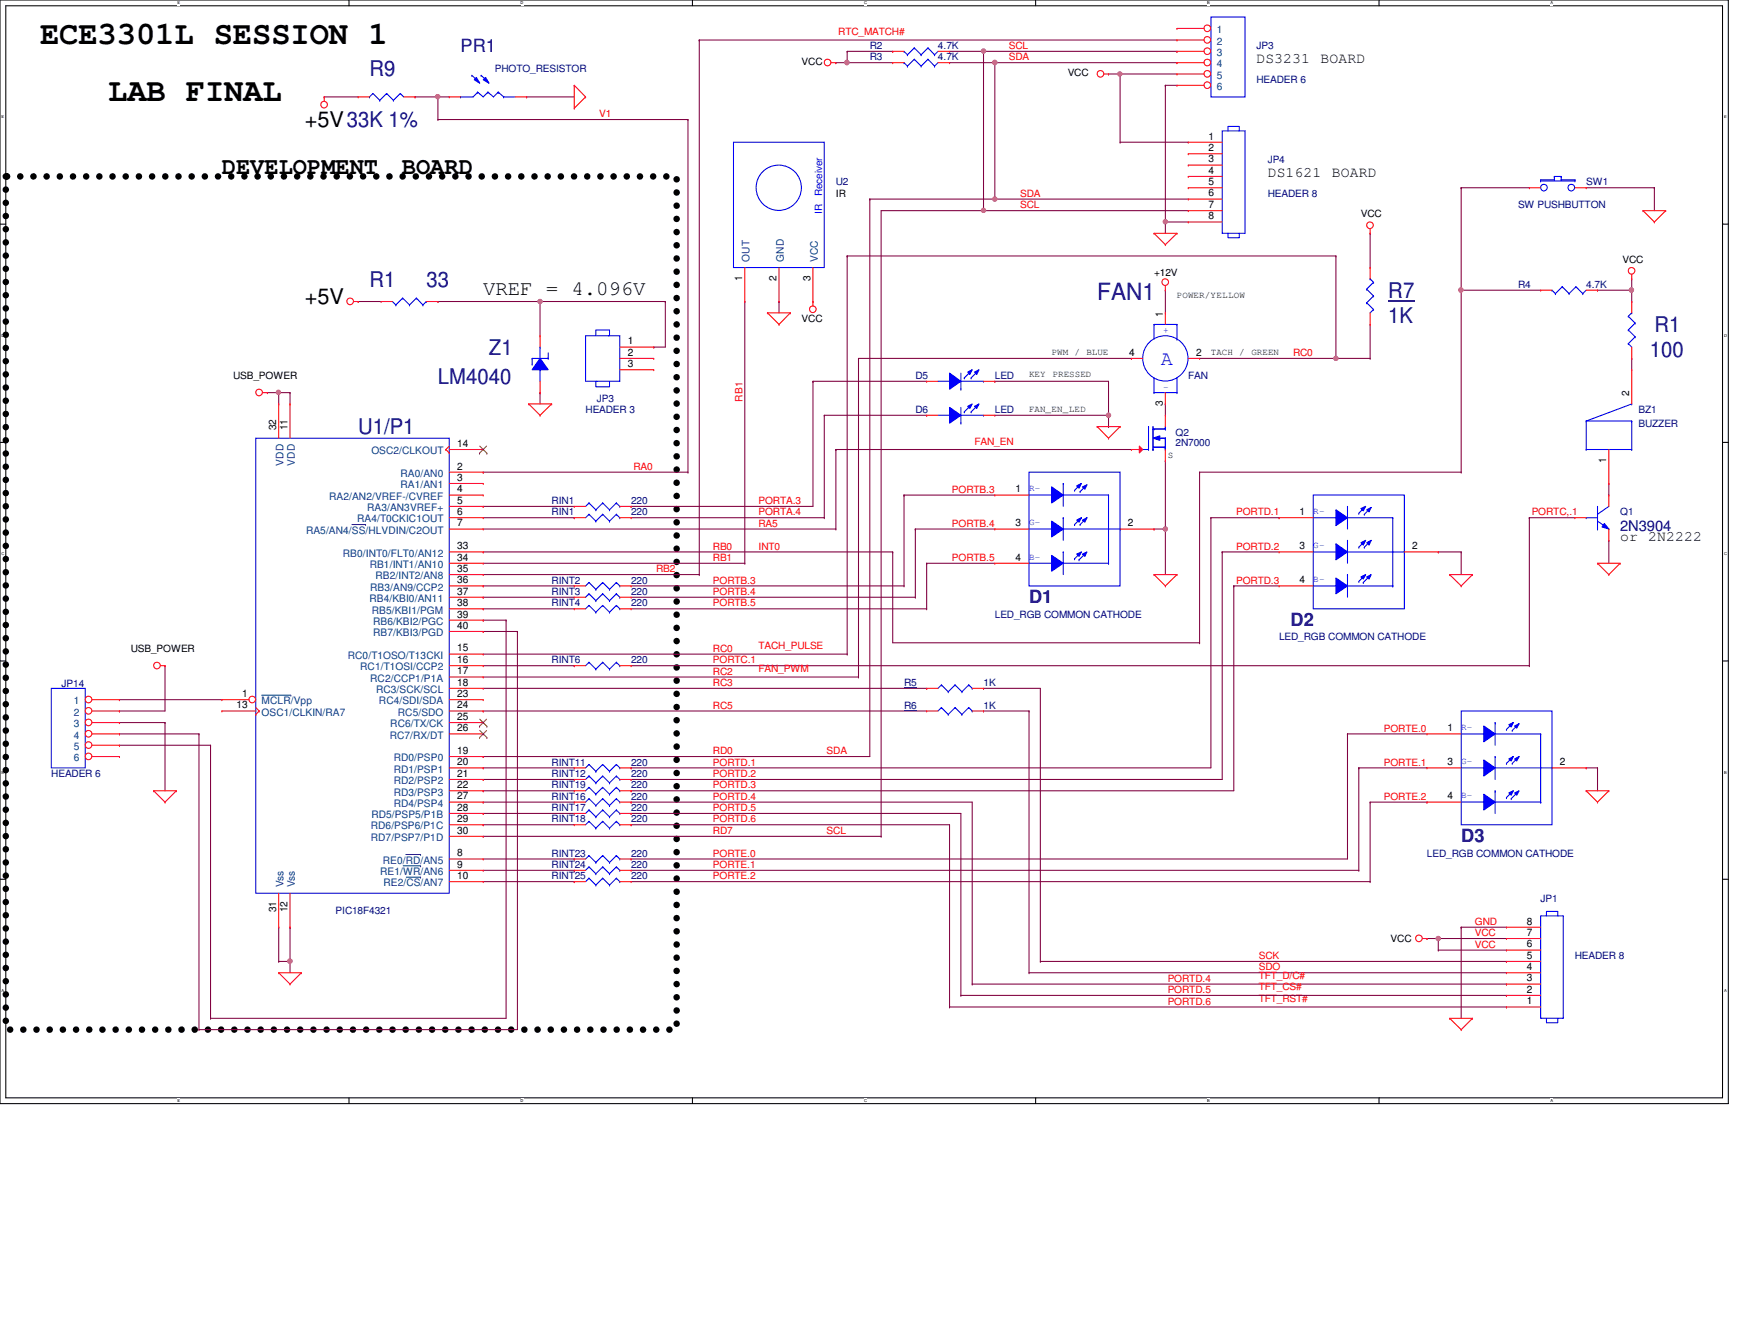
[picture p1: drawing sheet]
<svg xmlns="http://www.w3.org/2000/svg" width="279mm" height="216mm" viewBox="0 0 279 216" stroke-linecap="round" stroke-linejoin="round" font-family="sans-serif">
<defs><g id="words">
<g font-size="5.2">
<text x="6.4" y="7.1">ECE3301L SESSION 1</text>
<text x="17.4" y="16.2">LAB FINAL</text>
</g>
<g font-size="3.8">
<text x="35.7" y="27.9">DEVELOPMENT</text>
<text x="64.6" y="27.9">BOARD</text>
</g>
<text font-size="3.8" fill="#000080" x="176.5" y="48.2">FAN1</text>
<g font-size="3.5" fill="#000080">
<text x="59.4" y="12.2">R9</text>
<text x="59.4" y="46.1">R1</text>
<text x="68.6" y="46.1">33</text>
<text x="223.3" y="47.9">R7</text>
<text x="223.3" y="51.9">1K</text>
<text x="266.1" y="53.4">R1</text>
<text x="78.7" y="57.1">Z1</text>
<text x="265.4" y="57.4">100</text>
<text x="70.4" y="61.8">LM4040</text>
<text x="57.6" y="69.8">U1/P1</text>
</g>
<g font-size="3.5">
<text x="49" y="20.5">+5V33K 1%</text>
<text x="49" y="48.8">+5V</text>
</g>
<text font-size="3.3" x="77.7" y="47.5">VREF = 4.096V</text>
<text font-size="3.3" fill="#00f" x="186.7" y="58.7">A</text>
<g font-size="2.9" fill="#000080">
<text x="74.1" y="8.3">PR1</text>
<text x="165.5" y="96.9">D1</text>
<text x="207.6" y="100.6">D2</text>
<text x="235" y="135.3">D3</text>
</g>
<g font-size="2.4">
<text x="202.1" y="10.2">DS3231</text>
<text x="212.4" y="10.2">BOARD</text>
<text x="203.9" y="28.4">DS1621</text>
<text x="214.2" y="28.4">BOARD</text>
<text x="260.6" y="87">or</text>
<text x="265.1" y="87">2N2222</text>
</g>
<text font-size="2.4" fill="#000080" x="260.6" y="85.4">2N3904</text>
<g font-size="1.7" fill="#004080">
<text x="195.7" y="5.3">1</text>
<text x="195.7" y="7.2">2</text>
<text x="195.7" y="9">3</text>
<text x="195.7" y="10.8">4</text>
<text x="195.7" y="12.7">5</text>
<text x="195.7" y="14.5">6</text>
<text x="120.6" y="42.1" transform="rotate(-90 120.6 42.1)">OUT</text>
<text x="126.1" y="42.1" transform="rotate(-90 126.1 42.1)">GND</text>
<text x="131.5" y="42.1" transform="rotate(-90 131.5 42.1)">VCC</text>
<text x="45.6" y="74.8" transform="rotate(-90 45.6 74.8)">VDD</text>
<text x="47.4" y="74.8" transform="rotate(-90 47.4 74.8)">VDD</text>
<text x="59.7" y="73">OSC2/CLKOUT</text>
<text x="64.4" y="76.7">RA0/AN0</text>
<text x="53" y="80.3">RA2/AN2/VREF-/CVREF</text>
<text x="57.4" y="84">RA4/T0CKIC1OUT</text>
<text x="59.1" y="82.2">RA3/AN3VREF+</text>
<text x="64.4" y="78.5">RA1/AN1</text>
<text x="49.2" y="85.8">RA5/AN4/SS/HLVDIN/C2OUT</text>
<text x="55.2" y="89.5">RB0/INT0/FLT0/AN12</text>
<text x="59.5" y="91.3">RB1/INT1/AN10</text>
<text x="59.6" y="95">RB3/AN9/CCP2</text>
<text x="60.4" y="93.1">RB2/INT2/AN8</text>
<text x="59.4" y="96.8">RB4/KBI0/AN11</text>
<text x="59.8" y="98.6">RB5/KBI1/PGM</text>
<text x="60" y="100.5">RB6/KBI2/PGC</text>
<text x="56" y="105.9">RC0/T1OSO/T13CKI</text>
<text x="58" y="107.8">RC1/T1OSI/CCP2</text>
<text x="60" y="102.3">RB7/KBI3/PGD</text>
<text x="11.9" y="113.2">1</text>
<text x="42.1" y="113.2">MCLR/Vpp</text>
<text x="59.6" y="109.6">RC2/CCP1/P1A</text>
<text x="60.5" y="111.4">RC3/SCK/SCL</text>
<text x="61" y="113.2">RC4/SDI/SDA</text>
<text x="11.9" y="115.1">2</text>
<text x="11.9" y="116.9">3</text>
<text x="11.9" y="118.7">4</text>
<text x="42.1" y="115.1">OSC1/CLKIN/RA7</text>
<text x="62.7" y="118.7">RC7/RX/DT</text>
<text x="62.8" y="116.9">RC6/TX/CK</text>
<text x="64" y="115.1">RC5/SDO</text>
<text x="11.9" y="120.6">5</text>
<text x="11.9" y="122.4">6</text>
<text x="63.3" y="122.4">RD0/PSP0</text>
<text x="63.3" y="124.2">RD1/PSP1</text>
<text x="59.7" y="131.5">RD5/PSP5/P1B</text>
<text x="63.3" y="126.1">RD2/PSP2</text>
<text x="63.3" y="127.9">RD3/PSP3</text>
<text x="63.3" y="129.7">RD4/PSP4</text>
<text x="59.6" y="133.3">RD6/PSP6/P1C</text>
<text x="59.6" y="135.2">RD7/PSP7/P1D</text>
<text x="45.6" y="142.7" transform="rotate(-90 45.6 142.7)">Vss</text>
<text x="47.4" y="142.7" transform="rotate(-90 47.4 142.7)">Vss</text>
<text x="61.2" y="140.7">RE1/WR/AN6</text>
<text x="61.6" y="138.9">RE0/RD/AN5</text>
<text x="61.7" y="142.5">RE2/CS/AN7</text>
</g>
<g font-size="1.7">
<text x="194.4" y="22.4">1</text>
<text x="194.4" y="24.3">2</text>
<text x="194.4" y="26.1">3</text>
<text x="194.4" y="27.9">4</text>
<text x="194.4" y="29.8">5</text>
<text x="194.4" y="31.6">6</text>
<text x="194.4" y="33.4">7</text>
<text x="194.4" y="35.3">8</text>
<text x="119.4" y="45.2" transform="rotate(-90 119.4 45.2)">1</text>
<text x="124.9" y="45.2" transform="rotate(-90 124.9 45.2)">2</text>
<text x="130.3" y="45.2" transform="rotate(-90 130.3 45.2)">3</text>
<text x="187" y="50.9" transform="rotate(-90 187 50.9)">1</text>
<text x="101" y="55.4">1</text>
<text x="101" y="57.2">2</text>
<text x="101" y="59">3</text>
<text x="181.6" y="57.2">4</text>
<text x="192.4" y="57.2">2</text>
<text x="187" y="65.3" transform="rotate(-90 187 65.3)">3</text>
<text x="262" y="63.7" transform="rotate(-90 262 63.7)">2</text>
<text x="44.4" y="69.2" transform="rotate(-90 44.4 69.2)">32</text>
<text x="46.2" y="69.2" transform="rotate(-90 46.2 69.2)">11</text>
<text x="73.5" y="71.8">14</text>
<text x="73.5" y="75.5">2</text>
<text x="73.5" y="77.3">3</text>
<text x="258.4" y="74.4" transform="rotate(-90 258.4 74.4)">1</text>
<text x="73.5" y="79.2">4</text>
<text x="73.5" y="81">5</text>
<text x="73.5" y="82.8">6</text>
<text x="163.3" y="79.2">1</text>
<text x="209" y="82.8">1</text>
<text x="73.5" y="84.6">7</text>
<text x="73.5" y="88.3">33</text>
<text x="163.3" y="84.6">3</text>
<text x="181.4" y="84.6">2</text>
<text x="209" y="88.3">3</text>
<text x="227.2" y="88.3">2</text>
<text x="73.5" y="90.1">34</text>
<text x="73.5" y="91.9">35</text>
<text x="73.5" y="93.8">36</text>
<text x="73.5" y="95.6">37</text>
<text x="163.3" y="90.1">4</text>
<text x="209" y="93.8">4</text>
<text x="73.5" y="97.5">38</text>
<text x="73.5" y="99.3">39</text>
<text x="73.5" y="101.1">40</text>
<text x="73.5" y="106.6">16</text>
<text x="73.5" y="104.7">15</text>
<text x="38" y="113.9">13</text>
<text x="38.9" y="112.1">1</text>
<text x="73.5" y="113.9">24</text>
<text x="73.5" y="112.1">23</text>
<text x="73.5" y="110.2">18</text>
<text x="73.5" y="108.4">17</text>
<text x="73.5" y="117.6">26</text>
<text x="73.5" y="115.7">25</text>
<text x="232.8" y="117.6">1</text>
<text x="73.5" y="121.2">19</text>
<text x="73.5" y="123">20</text>
<text x="73.5" y="124.9">21</text>
<text x="232.8" y="123">3</text>
<text x="250.9" y="123">2</text>
<text x="73.5" y="126.7">22</text>
<text x="73.5" y="128.5">27</text>
<text x="73.5" y="130.3">28</text>
<text x="232.8" y="128.5">4</text>
<text x="73.5" y="137.7">8</text>
<text x="73.5" y="132.2">29</text>
<text x="73.5" y="134">30</text>
<text x="73.5" y="139.5">9</text>
<text x="73.5" y="141.3">10</text>
<text x="44.4" y="146.6" transform="rotate(-90 44.4 146.6)">31</text>
<text x="46.2" y="146.6" transform="rotate(-90 46.2 146.6)">12</text>
<text x="245.6" y="148.6">8</text>
<text x="245.6" y="156">4</text>
<text x="245.6" y="154.1">5</text>
<text x="245.6" y="152.3">6</text>
<text x="245.6" y="150.5">7</text>
<text x="245.6" y="161.5">1</text>
<text x="245.6" y="159.6">2</text>
<text x="245.6" y="157.8">3</text>
</g>
<g font-size="1.6" fill="#f00">
<text x="134.8" y="5.6">RTC_MATCH#</text>
<text x="162.3" y="7.9">SCL</text>
<text x="162.3" y="9.7">SDA</text>
<text x="96.4" y="18.8">V1</text>
<text x="164.1" y="33.5">SCL</text>
<text x="164.1" y="31.6">SDA</text>
<text x="208" y="57.2">RC0</text>
<text x="119.4" y="64.6" transform="rotate(-90 119.4 64.6)">RB1</text>
<text x="156.8" y="71.5">FAN_EN</text>
<text x="101.9" y="75.5">RA0</text>
<text x="122" y="81">PORTA.3</text>
<text x="122" y="82.8">PORTA.4</text>
<text x="153.1" y="79.2">PORTB.3</text>
<text x="198.8" y="82.8">PORTD.1</text>
<text x="246.4" y="82.8">PORTC,.1</text>
<text x="114.7" y="88.3">RB0</text>
<text x="122" y="88.3">INT0</text>
<text x="122" y="84.7">RA5</text>
<text x="153.1" y="84.7">PORTB.4</text>
<text x="198.8" y="88.3">PORTD.2</text>
<text x="105.5" y="92">RB2</text>
<text x="114.7" y="90.2">RB1</text>
<text x="114.7" y="93.8">PORTB.3</text>
<text x="114.7" y="95.6">PORTB.4</text>
<text x="153.1" y="90.2">PORTB.5</text>
<text x="198.8" y="93.8">PORTD.3</text>
<text x="114.7" y="97.5">PORTB.5</text>
<text x="114.7" y="106.6">PORTC.1</text>
<text x="114.7" y="104.8">RC0</text>
<text x="122" y="104.4">TACH_PULSE</text>
<text x="114.7" y="110.3">RC3</text>
<text x="114.7" y="113.9">RC5</text>
<text x="114.7" y="108.5">RC2</text>
<text x="122" y="108">FAN_PWM</text>
<text x="222.6" y="117.6">PORTE.0</text>
<text x="114.7" y="123.1">PORTD.1</text>
<text x="114.7" y="124.9">PORTD.2</text>
<text x="114.7" y="121.2">RD0</text>
<text x="133" y="121.2">SDA</text>
<text x="222.6" y="123.1">PORTE.1</text>
<text x="114.7" y="128.6">PORTD.4</text>
<text x="114.7" y="130.4">PORTD.5</text>
<text x="114.7" y="126.7">PORTD.3</text>
<text x="222.6" y="128.6">PORTE.2</text>
<text x="114.7" y="132.2">PORTD.6</text>
<text x="114.7" y="137.7">PORTE.0</text>
<text x="114.7" y="134.1">RD7</text>
<text x="133" y="134.1">SCL</text>
<text x="114.7" y="141.4">PORTE.2</text>
<text x="114.7" y="139.5">PORTE.1</text>
<text x="237.2" y="148.7">GND</text>
<text x="202.5" y="156">SDO</text>
<text x="202.5" y="154.2">SCK</text>
<text x="237.2" y="152.4">VCC</text>
<text x="237.2" y="150.5">VCC</text>
<text x="187.8" y="157.8">PORTD.4</text>
<text x="187.8" y="161.5">PORTD.6</text>
<text x="187.8" y="159.6">PORTD.5</text>
<text x="202.5" y="157.4">TFT_D/C#</text>
<text x="202.5" y="161.1">TFT_RST#</text>
<text x="202.5" y="159.2">TFT_CS#</text>
</g>
<g font-size="1.6" fill="#000080">
<text x="79.6" y="11.5">PHOTO_RESISTOR</text>
<text x="139.9" y="9.7">R3</text>
<text x="139.9" y="7.9">R2</text>
<text x="150.9" y="9.7">4.7K</text>
<text x="150.9" y="7.9">4.7K</text>
<text x="202.1" y="7.9">JP3</text>
<text x="202.1" y="13.3">HEADER 6</text>
<text x="134.5" y="29.8">U2</text>
<text x="203.9" y="26.2">JP4</text>
<text x="255.1" y="29.8">SW1</text>
<text x="203.9" y="31.6">HEADER 8</text>
<text x="244.2" y="33.4">SW PUSHBUTTON</text>
<text x="244.2" y="46.3">R4</text>
<text x="255.1" y="46.3">4.7K</text>
<text x="96" y="64.6">JP3</text>
<text x="147.2" y="60.9">D5</text>
<text x="160" y="60.9">LED</text>
<text x="191.1" y="60.9">FAN</text>
<text x="94.2" y="66.4">HEADER 3</text>
<text x="147.2" y="66.4">D6</text>
<text x="160" y="66.4">LED</text>
<text x="189.1" y="70">Q2</text>
<text x="189.1" y="71.7">2N7000</text>
<text x="263.6" y="66.4">BZ1</text>
<text x="263.6" y="68.6">BUZZER</text>
<text x="88.7" y="82.8">RIN1</text>
<text x="88.7" y="81">RIN1</text>
<text x="101.5" y="82.8">220</text>
<text x="101.5" y="81">220</text>
<text x="260.6" y="82.8">Q1</text>
<text x="88.7" y="93.8">RINT2</text>
<text x="88.7" y="95.6">RINT3</text>
<text x="101.5" y="93.8">220</text>
<text x="101.5" y="95.6">220</text>
<text x="88.7" y="97.5">RINT4</text>
<text x="101.5" y="97.5">220</text>
<text x="160" y="99.3">LED_RGB COMMON CATHODE</text>
<text x="88.7" y="106.6">RINT6</text>
<text x="101.5" y="106.6">220</text>
<text x="205.7" y="103">LED_RGB COMMON CATHODE</text>
<text x="9.9" y="110.4">JP14</text>
<text x="145.4" y="110.3">R5</text>
<text x="145.4" y="113.9">R6</text>
<text x="158.2" y="110.3">1K</text>
<text x="158.2" y="113.9">1K</text>
<text x="8.3" y="124.9">HEADER 6</text>
<text x="88.7" y="124.9">RINT12</text>
<text x="88.7" y="123.1">RINT11</text>
<text x="101.5" y="124.9">220</text>
<text x="101.5" y="123.1">220</text>
<text x="88.7" y="126.7">RINT19</text>
<text x="88.7" y="130.4">RINT17</text>
<text x="88.7" y="128.6">RINT16</text>
<text x="101.5" y="126.7">220</text>
<text x="101.5" y="130.4">220</text>
<text x="101.5" y="128.6">220</text>
<text x="88.7" y="132.2">RINT18</text>
<text x="88.7" y="137.7">RINT23</text>
<text x="101.5" y="132.2">220</text>
<text x="101.5" y="137.7">220</text>
<text x="229.5" y="137.7">LED_RGB COMMON CATHODE</text>
<text x="88.7" y="141.4">RINT25</text>
<text x="88.7" y="139.5">RINT24</text>
<text x="101.5" y="141.4">220</text>
<text x="101.5" y="139.5">220</text>
<text x="54" y="146.9">PIC18F4321</text>
<text x="247.8" y="145">JP1</text>
<text x="253.3" y="154.2">HEADER 8</text>
</g>
<g font-size="1.6">
<text x="128.9" y="10.4">VCC</text>
<text x="171.7" y="12.2">VCC</text>
<text x="134.5" y="31.6">IR</text>
<text x="218.9" y="34.9">VCC</text>
<text x="185.6" y="44.4">+12V</text>
<text x="261" y="42.2">VCC</text>
<text x="128.9" y="51.7">VCC</text>
<text x="37.5" y="60.9">USB_POWER</text>
<text x="21" y="104.8">USB_POWER</text>
<text x="223.7" y="151.4">VCC</text>
</g>
<g font-size="1.6" fill="#00f">
<text x="132.2" y="34.4" transform="rotate(-90 132.2 34.4)">IR</text>
<text x="132.2" y="31.6" transform="rotate(-90 132.2 31.6)">Receiver</text>
</g>
<g font-size="1.5">
<text x="189.3" y="47.9">POWER/YELLOW</text>
<text x="169.2" y="57">PWM / BLUE</text>
<text x="194.8" y="57">TACH /</text>
<text x="201.3" y="57">GREEN</text>
<text x="165.5" y="60.7">KEY</text>
<text x="169.3" y="60.7">PRESSED</text>
<text x="165.5" y="66.2">FAN_EN_LED</text>
<text x="187.8" y="73.7">S</text>
</g>
<g font-size="1.5" fill="#00f">
<text x="187.1" y="53.6">+</text>
<text x="187.1" y="62.7">-</text>
<text x="165.5" y="79">R-</text>
<text x="211.2" y="82.6">R-</text>
<text x="165.5" y="84.5">G-</text>
<text x="165.5" y="90">B-</text>
<text x="211.2" y="88.1">G-</text>
<text x="211.2" y="93.6">B-</text>
<text x="235" y="117.4">R-</text>
<text x="235" y="122.9">G-</text>
<text x="235" y="128.4">B-</text>
</g>
<g font-size=".6">
<text x="28.5" y=".7">E</text>
<text x="83.7" y=".7">D</text>
<text x="139" y=".7">C</text>
<text x="194.2" y=".7">B</text>
<text x="249.4" y=".7">A</text>
<text x=".3" y="19">E</text>
<text x="277.3" y="19">E</text>
<text x=".3" y="54.1">D</text>
<text x="277.3" y="54.1">D</text>
<text x=".3" y="89.2">C</text>
<text x="277.3" y="89.2">C</text>
<text x=".3" y="124.4">B</text>
<text x="277.3" y="124.4">B</text>
<text x=".3" y="159.5">A</text>
<text x="277.3" y="159.5">A</text>
<text x="28.5" y="177.2">E</text>
<text x="83.7" y="177.2">D</text>
<text x="139" y="177.2">C</text>
<text x="194.2" y="177.2">B</text>
<text x="249.4" y="177.2">A</text>
</g>
</g></defs>
<path d="M0 0h278v177.4h-278zM.9 .9h276.2v175.6h-276.2z" fill="none" stroke="#000" stroke-width=".17"/>
<g fill="#fff">
<path d="M28.5 .1h.5v.7h-.5z"/>
<path d="M28.5 176.6h.5v.7h-.5z"/>
</g>
<path d="M56.1 0v.9M56.1 176.5v.9" fill="none" stroke="#000" stroke-width=".17"/>
<g fill="#fff">
<path d="M83.7 .1h.5v.7h-.5z"/>
<path d="M83.7 176.6h.5v.7h-.5z"/>
</g>
<path d="M111.4 0v.9M111.4 176.5v.9" fill="none" stroke="#000" stroke-width=".17"/>
<g fill="#fff">
<path d="M139 .1h.4v.7h-.4z"/>
<path d="M139 176.6h.4v.7h-.4z"/>
</g>
<path d="M166.6 0v.9M166.6 176.5v.9" fill="none" stroke="#000" stroke-width=".17"/>
<g fill="#fff">
<path d="M194.2 .1h.4v.7h-.4z"/>
<path d="M194.2 176.6h.4v.7h-.4z"/>
</g>
<path d="M221.8 0v.9M221.8 176.5v.9" fill="none" stroke="#000" stroke-width=".17"/>
<g fill="#fff">
<path d="M249.4 .1h.4v.7h-.4z"/>
<path d="M249.4 176.6h.4v.7h-.4z"/>
<path d="M.3 18.5h.4v.7h-.4z"/>
<path d="M277.3 18.5h.4v.7h-.4z"/>
<path d="M.3 53.6h.4v.7h-.4z"/>
<path d="M277.3 53.6h.5v.7h-.5z"/>
</g>
<path d="M0 36h.9M277.1 36h.9" fill="none" stroke="#000" stroke-width=".17"/>
<g fill="#fff">
<path d="M.3 88.6h.4v.8h-.4z"/>
<path d="M277.3 88.6h.5v.8h-.5z"/>
</g>
<path d="M0 71.1h.9M277.1 71.1h.9" fill="none" stroke="#000" stroke-width=".17"/>
<g fill="#fff">
<path d="M.3 123.8h.4v.7h-.4z"/>
<path d="M277.3 123.8h.4v.7h-.4z"/>
</g>
<path d="M0 106.3h.9M277.1 106.3h.9" fill="none" stroke="#000" stroke-width=".17"/>
<g fill="#fff">
<path d="M.3 158.9h.3v.7h-.3z"/>
<path d="M277.3 158.9h.4v.7h-.4z"/>
</g>
<path d="M0 141.4h.9M277.1 141.4h.9" fill="none" stroke="#000" stroke-width=".17"/>
<path d="M.9 28.4h107.9v137.1h-107.9z" fill="none" stroke="#000" stroke-width="1.1" stroke-dasharray="0 2.1"/>
<path d="M119.8 48.5h.1M119.8 48.5v42.1M77.7 90.6h42.1M119.8 90.6h.1M46.7 154.6h.1M46.7 154.6v1.8M77.7 141.7h14.7M92.4 141.7h.1M101.5 141.7h118.9M220.4 141.7h.1" fill="none" stroke="#800040" stroke-width=".17"/>
<circle cx="46.6" cy="154.5" r=".36" fill="#f0f"/>
<circle cx="46.6" cy="154.5" r=".36" fill="none" stroke="#f0f" stroke-width=".17"/>
<g fill="none" stroke="#800040" stroke-width=".17">
<path d="M43 63.1h.1M43 63.1h3.7M44.8 63.1h.1M44.8 63.1v1.8M46.7 63.1h.1M46.7 63.1v1.8M19.2 114.3h.1M19.2 119.8h.1M19.2 118h.1M19.2 112.5h.1M19.2 116.2h.1M19.2 119.8h14.7"/>
<path d="M19.2 118h12.8M19.2 112.5h16.5M19.2 116.2h7.3M26.5 107h.1M26.5 116.2h.1M26.5 107v7.3h-7.3M26.5 116.2v10.9M32 118h.1M32 118v47.5M33.9 119.8h.1M33.9 119.8v43.9M77.7 101.5h.1"/>
<path d="M77.7 101.5h5.5M83.2 101.5h.1M83.2 101.5v64h-51.2M44.8 154.6h.1M46.7 149.1h.1M46.7 149.1v5.5h-1.9M32 165.5h.1"/>
</g>
<circle cx="44.8" cy="63.1" r=".34" fill="#f0f"/>
<circle cx="44.8" cy="63.1" r=".34" fill="none" stroke="#f0f" stroke-width=".17"/>
<g fill="none" stroke="#800040" stroke-width=".17">
<path d="M57.6 48.5h.1M57.6 48.5h3.7M70.4 48.5h.1M70.4 48.5h36.6M86.9 48.5h.1M86.9 48.5v5.5M86.9 63.1h.1M86.9 63.1v1.8M77.7 94.2h.1M77.7 94.2h14.7M77.7 114.3h.1M77.7 107h14.7"/>
<path d="M77.7 110.7h71.4M77.7 114.3h71.4M92.4 107h.1M149.1 110.7h.1M77.7 123.4h.1M77.7 125.3h.1M77.7 128.9h.1M77.7 130.8h.1M77.7 132.6h.1M77.7 123.4h14.7M77.7 125.3h14.7M77.7 128.9h14.7"/>
<path d="M77.7 130.8h14.7M77.7 132.6h14.7M44.8 149.1h.1M44.8 149.1v5.5M33.9 163.7h.1M33.9 163.7h47.5"/>
</g>
<circle cx="86.9" cy="48.5" r=".34" fill="#f0f"/>
<circle cx="86.9" cy="48.5" r=".34" fill="none" stroke="#f0f" stroke-width=".17"/>
<path d="M187.5 85h.1M187.5 85v7.4" fill="none" stroke="#800040" stroke-width=".17"/>
<circle cx="187.4" cy="85" r=".34" fill="#f0f"/>
<circle cx="187.4" cy="85" r=".34" fill="none" stroke="#f0f" stroke-width=".17"/>
<g fill="none" stroke="#800040" stroke-width=".17">
<path d="M105.2 55.8h.1M107 48.5h.1M107 48.5v7.3h-1.8M145.4 79.6h.1M145.4 79.6h14.6M77.7 96h.1M77.7 99.7h.1M77.7 97.9h.1M77.7 96h14.7M77.7 99.7h3.7M77.7 97.9h14.7M81.4 99.7h.1"/>
<path d="M81.4 99.7v64M101.5 96h45.7M101.5 94.2h43.9M101.5 97.9h47.6M145.4 94.2h.1M147.2 96h.1M149.1 97.9h.1M101.5 107h144.5M158.2 114.3h.1M158.2 114.3h7.3M216.7 118h.1M216.7 118h12.8"/>
<path d="M216.7 118v20.1h-115.2M246 107h.1M77.7 138.1h14.7M77.7 139.9h14.7M92.4 138.1h.1M92.4 139.9h.1M101.5 123.4h.1M101.5 125.3h.1M101.5 128.9h.1M101.5 130.8h.1M101.5 132.6h.1M101.5 138.1h.1"/>
<path d="M101.5 123.4h93.3M101.5 125.3h95.1M101.5 128.9h54.9M101.5 130.8h53.1M101.5 132.6h51.2M101.5 139.9h117.1M218.6 139.9h.1M218.6 123.4h.1M218.6 123.4h10.9M218.6 123.4v16.5M255.1 123.4h.1M255.1 123.4h1.9"/>
<path d="M257 123.4h.1M257 123.4v3.7M156.4 158.2h85.9M165.5 156.4h.1M165.5 156.4h76.8M167.3 154.6h75M229.5 150.9h.1M229.5 150.9h1.9M242.3 158.2h.1M242.3 154.6h.1M152.7 161.9h89.6M154.6 160h87.7"/>
<path d="M242.3 161.9h.1M242.3 160h.1"/>
</g>
<circle cx="231.3" cy="150.9" r=".34" fill="#f0f"/>
<circle cx="231.3" cy="150.9" r=".34" fill="none" stroke="#f0f" stroke-width=".17"/>
<path d="M262.5 46.7h.1M262.5 44.8v1.9M231.4 152.7h.1M231.4 150.9h.1M231.4 152.7h10.9M231.4 150.9v1.8M231.4 150.9h10.9M235 149.1h.1M235 149.1h7.3M235 149.1v14.6" fill="none" stroke="#800040" stroke-width=".17"/>
<circle cx="262.4" cy="46.6" r=".35" fill="#f0f"/>
<circle cx="262.4" cy="46.6" r=".35" fill="none" stroke="#f0f" stroke-width=".17"/>
<g fill="none" stroke="#800040" stroke-width=".17">
<path d="M158.2 33.9h.1M158.2 33.9h32.9M125.3 48.5h.1M125.3 48.5v1.8M262.5 57.6h.1M262.5 57.6v1.8M145.4 79.6h.1M145.4 79.6v14.6M258.8 77.7h.1M258.8 77.7v1.9M147.2 85h.1M147.2 85v11"/>
<path d="M147.2 85h12.8M149.1 90.6h.1M149.1 90.6h10.9M149.1 90.6v7.3M185.6 85h.1M185.6 85h1.9M194.8 83.2h.1M194.8 83.2h10.9M194.8 83.2v40.2M196.6 88.7h.1M196.6 88.7v36.6M196.6 88.7h9.1"/>
<path d="M198.5 94.2h.1M198.5 94.2v32.9h-97M198.5 94.2h7.2M205.7 83.2h.1M235 88.7h.1M235 88.7v3.7M246 83.2h.1M246 83.2h7.3M246 83.2v23.8M258.8 86.9h.1M258.8 86.9v3.7M77.7 105.2h58.6"/>
<path d="M136.3 105.2h.1M158.2 110.7h.1M158.2 110.7h9.1v43.9M165.5 114.3h.1M165.5 114.3v42.1M77.7 127.1h.1M77.7 127.1h14.7M101.5 127.1h.1M152.7 132.6v29.3M154.6 130.8v29.2M156.4 128.9v29.3M220.4 128.9h.1"/>
<path d="M220.4 128.9v12.8M220.4 128.9h9.1M229.5 128.9h.1M156.4 158.2h.1M167.3 154.6h.1M152.7 161.9h.1M154.6 160h.1"/>
</g>
<circle cx="158.2" cy="33.8" r=".34" fill="#f0f"/>
<circle cx="158.2" cy="33.8" r=".34" fill="none" stroke="#f0f" stroke-width=".17"/>
<path d="M187.5 13.7h.1M187.5 13.7v22" fill="none" stroke="#800040" stroke-width=".17"/>
<circle cx="187.4" cy="35.6" r=".34" fill="#f0f"/>
<circle cx="187.4" cy="35.6" r=".34" fill="none" stroke="#f0f" stroke-width=".17"/>
<path d="M178.3 11.9h.1M178.3 11.9h1.9" fill="none" stroke="#800040" stroke-width=".17"/>
<circle cx="180.1" cy="11.9" r=".34" fill="#f0f"/>
<circle cx="180.1" cy="11.9" r=".34" fill="none" stroke="#f0f" stroke-width=".17"/>
<path d="M180.2 11.9h.1M180.2 11.9v11M187.5 13.7h.1M187.5 13.7h1.8M160 32h.1M160 32h31.1M180.2 22.9h.1M180.2 22.9h10.9" fill="none" stroke="#800040" stroke-width=".17"/>
<circle cx="160" cy="32" r=".34" fill="#f0f"/>
<circle cx="160" cy="32" r=".34" fill="none" stroke="#f0f" stroke-width=".17"/>
<path d="M134.5 10.1h.1M134.5 10.1h9.1M136.3 10.1h.1M152.7 10.1h7.3M152.7 8.3h5.5M158.2 8.3h.1M160 10.1h.1M180.2 11.9h.1M180.2 11.9h9.1" fill="none" stroke="#800040" stroke-width=".17"/>
<circle cx="136.2" cy="10" r=".35" fill="#f0f"/>
<circle cx="136.2" cy="10" r=".35" fill="none" stroke="#f0f" stroke-width=".17"/>
<path d="M136.3 8.3h7.3M143.6 8.3h.1M158.2 8.3v25.6M139.9 32h.1M139.9 32v89.6h-62.2M158.2 33.9h.1M77.7 121.6h.1" fill="none" stroke="#800040" stroke-width=".17"/>
<circle cx="158.2" cy="8.2" r=".34" fill="#f0f"/>
<circle cx="158.2" cy="8.2" r=".34" fill="none" stroke="#f0f" stroke-width=".17"/>
<path d="M158.2 8.3h31.1M189.3 8.3h.1M189.3 10.1h.1M189.3 10.1h-29.3v21.9M158.2 33.9h.1M158.2 33.9h-16.5v100.6M160 32h.1M77.7 134.5h.1M77.7 134.5h64M141.7 134.5h.1" fill="none" stroke="#800040" stroke-width=".17"/>
<circle cx="160" cy="10" r=".35" fill="#f0f"/>
<circle cx="160" cy="10" r=".35" fill="none" stroke="#f0f" stroke-width=".17"/>
<g fill="none" stroke="#800040" stroke-width=".17">
<path d="M139.9 32h.1M139.9 32h20.1M187.5 35.7h.1M187.5 35.7v1.8M187.5 35.7h3.6M138.1 57.6h43.9M182 57.6h.1M187.5 46.7h.1M187.5 46.7v3.6M193 57.6h21.9M214.9 57.6h.1M130.8 61.3h.1"/>
<path d="M130.8 61.3h18.3M160 61.3h.1M160 61.3h18.3v5.5M178.3 66.8h.1M231.4 88.7h.1M231.4 88.7h3.6"/>
</g>
<circle cx="214.9" cy="57.6" r=".34" fill="#f0f"/>
<circle cx="214.9" cy="57.6" r=".34" fill="none" stroke="#f0f" stroke-width=".17"/>
<g fill="none" stroke="#800040" stroke-width=".17">
<path d="M136.3 8.3h.1M136.3 8.3v1.8M220.4 37.5h.1M220.4 37.5v5.5M136.3 41.1h.1M136.3 41.1v64.1M136.3 41.1h78.6M138.1 57.6h.1M138.1 57.6v51.2M214.9 41.1h.1M214.9 41.1v16.5M134.5 72.3h.1"/>
<path d="M134.5 72.3h47.5M134.5 72.3v12.7M160 66.8h18.3M178.3 66.8h.1M187.5 74.1h.1M187.5 64.9h.1M187.5 64.9v1.9M187.5 74.1v10.9M77.7 85h56.8M134.5 85h.1M77.7 108.8h60.4M138.1 108.8h.1"/>
</g>
<circle cx="178.3" cy="66.8" r=".34" fill="#f0f"/>
<circle cx="178.3" cy="66.8" r=".34" fill="none" stroke="#f0f" stroke-width=".17"/>
<g fill="none" stroke="#800040" stroke-width=".17">
<path d="M112.5 6.4h.1M112.5 6.4h76.8M112.5 6.4v86M235 30.2h.1M235 30.2h11M235 30.2v16.5M214.9 57.6h.1M214.9 57.6h5.5M220.4 57.6h.1M220.4 52.2v5.4M235 46.7h.1M235 46.7h12.8"/>
<path d="M257 46.7h.1M257 46.7h5.5M130.8 61.3h.1M130.8 61.3v20.1h-29.3M132.6 66.8h.1M132.6 66.8v16.4M132.6 66.8h16.5M149.1 66.8h.1M178.3 68.6h.1M178.3 66.8v1.8M193 75.9h.1M193 75.9v27.4"/>
<path d="M193 75.9h42M235 75.9h.1M77.7 81.4h.1M77.7 88.7h.1M77.7 81.4h14.7M77.7 83.2h14.7M77.7 88.7h65.9M77.7 92.4h34.8M92.4 83.2h.1M101.5 81.4h.1M101.5 83.2h31.1M112.5 92.4h.1"/>
<path d="M132.6 83.2h.1M143.6 88.7h.1M143.6 88.7v14.6h49.4M193 103.3h.1"/>
</g>
<circle cx="235" cy="46.6" r=".35" fill="#f0f"/>
<circle cx="235" cy="46.6" r=".35" fill="none" stroke="#f0f" stroke-width=".17"/>
<path d="M66.8 15.6h.1M66.8 15.6h3.6M255.1 30.2h11M266.1 30.2h.1M266.1 30.2v3.7M235 46.7h.1M235 46.7v29.2M262.5 48.5h.1M262.5 46.7v1.8" fill="none" stroke="#800040" stroke-width=".17"/>
<circle cx="70.4" cy="15.5" r=".34" fill="#f0f"/>
<circle cx="70.4" cy="15.5" r=".34" fill="none" stroke="#f0f" stroke-width=".17"/>
<g fill="none" stroke="#800040" stroke-width=".17">
<path d="M52.2 15.6h.1M52.2 15.6h5.4M70.4 19.2h.1M70.4 15.6h.1M70.4 15.6h1.9M70.4 15.6v3.6M70.4 19.2h40.3M84.7 15.6h.1M84.7 15.6h7.7M110.7 19.2h.1M110.7 19.2v56.7M77.7 75.9h.1"/>
<path d="M77.7 75.9h33M110.7 75.9h.1"/>
</g>
<g fill="none" stroke="#f00" stroke-width=".17">
<path d="M52.2 15.6h.1M52.2 15.6v.7M92.4 13.7h.1M92.4 17.4h.1M92.4 13.7v3.7M92.4 13.7l1.8 1.9M94.2 15.6h.1M94.2 15.6l-1.8 1.8M133.7 10.1h.8M134.5 10.1h.1M177.6 11.9h.7M178.3 11.9h.1"/>
<path d="M185.6 37.5h.1M185.6 37.5h3.7M185.6 37.5l1.9 1.8M187.5 39.3h.1M189.3 37.5h.1M189.3 37.5l-1.8 1.8M220.4 37.5h.1M220.4 36.8v.7M264.3 33.9h.1M264.3 33.9h3.6M264.3 33.9l1.8 1.8M266.1 35.7h.1"/>
<path d="M267.9 33.9h.1M267.9 33.9l-1.8 1.8M56.9 48.5h.7M57.6 48.5h.1M61.3 48.5h.1M61.3 48.5h1.8M68.6 48.5h1.8M70.4 48.5h.1M123.4 50.3h.1M123.4 50.3h3.7M123.4 50.3l1.9 1.9M125.3 52.2h.1"/>
<path d="M127.1 50.3h.1M127.1 50.3l-1.8 1.9M130.8 48.5h.1M130.8 48.5v.7M187.5 46.7h.1M187.5 45.9v.8M262.5 44.8h.1M262.5 44.1v.7M42.2 63.1h.8M43 63.1h.1M85 64.9h.1M85 64.9h3.7"/>
<path d="M85 64.9l1.9 1.9M86.9 66.8h.1M88.7 64.9h.1M88.7 64.9l-1.8 1.9M176.5 68.6h.1M176.5 68.6h3.7M176.5 68.6l1.8 1.8M178.3 70.4h.1M180.2 68.6h.1M180.2 68.6l-1.9 1.8M185.6 92.4h.1M185.6 92.4h3.7"/>
<path d="M185.6 92.4l1.9 1.8M187.5 94.2h.1M189.3 92.4h.1M189.3 92.4l-1.8 1.8M233.2 92.4h.1M233.2 92.4h3.7M233.2 92.4l1.8 1.8M235 94.2h.1M236.9 92.4h.1M236.9 92.4l-1.9 1.8M257 90.6h.1M257 90.6h3.6"/>
<path d="M257 90.6l1.8 1.8M258.8 92.4h.1M260.6 90.6h.1M260.6 90.6l-1.8 1.8M25.8 107h.7M26.5 107h.1M24.7 127.1h.1M24.7 127.1h3.7M24.7 127.1l1.8 1.8M26.5 128.9h.1M28.4 127.1h.1M28.4 127.1l-1.9 1.8"/>
<path d="M92.4 127.1h.1M92.4 127.1h1.8M99.7 127.1h1.8M101.5 127.1h.1M255.1 127.1h.1M255.1 127.1h3.7M255.1 127.1l1.9 1.8M257 128.9h.1M258.8 127.1h.1M258.8 127.1l-1.8 1.8M44.8 156.4h.1M44.8 156.4h3.7"/>
<path d="M44.8 156.4l1.9 1.8M46.7 158.2h.1M48.5 156.4h.1M48.5 156.4l-1.8 1.8M228.8 150.9h.7M229.5 150.9h.1M233.2 163.7h.1M233.2 163.7h3.7M233.2 163.7l1.8 1.8M235 165.5h.1M236.9 163.7h.1M236.9 163.7l-1.9 1.8"/>
<circle cx="52.1" cy="16.8" r=".54"/>
<circle cx="133.1" cy="10" r=".54"/>
<circle cx="177" cy="11.9" r=".54"/>
<circle cx="220.4" cy="36.2" r=".54"/>
<circle cx="56.3" cy="48.4" r=".54"/>
<circle cx="130.7" cy="49.7" r=".54"/>
<circle cx="187.4" cy="45.4" r=".54"/>
<circle cx="262.4" cy="43.5" r=".54"/>
<circle cx="41.7" cy="63.1" r=".54"/>
<circle cx="25.2" cy="107" r=".54"/>
<circle cx="228.2" cy="150.8" r=".54"/>
</g>
<g fill="none" stroke="#00f" stroke-width=".17">
<path d="M63.1 48.5l.6 .5M63.7 49h.1M64.8 47.9h.1M64.8 47.9l-1.1 1.1M64.8 47.9l1.1 1.1M65.9 49h.1M67 47.9h.1M67 47.9l-1.1 1.1M67 47.9l1 1.1M68 49h.1M68.6 48.5h.1M68.6 48.5l-.6 .5"/>
<path d="M183.8 72.3h.9M184.7 72.3h.1M184.7 68.6h.1M184.7 68.6v3.7M185.5 72.3h.1M185.5 69h.1M185.5 68.6v3.7M185.5 69h2M185.5 71.9h2M185.6 69h.1M186.4 70.4h1.1M187.3 71.9h.1"/>
<path d="M187.5 69h.1M187.5 70.4h.1M187.5 72.3h.1M187.5 71.9h.1M187.5 68.6v.4M187.5 70.4v1.9M94.7 126.6h.1M94.7 126.6l-.5 .5M94.7 126.6l1.1 1.1M95.8 127.7h.1M96.9 126.6h.1M96.9 126.6l-1.1 1.1"/>
<path d="M96.9 126.6l1.1 1.1M98 127.7h.1M99.1 126.6h.1M99.1 126.6l-1.1 1.1M99.1 126.6l.6 .5M99.7 127.1h.1"/>
</g>
<path d="M185.5 70.4l1.1-.3v.7z" fill="#00f"/>
<path d="M185.5 70.4l1.1-.3v.7z" fill="none" stroke="#00f" stroke-width=".17"/>
<path d="M183.3 71.7l.5 .6-.5 .5z" fill="#f00"/>
<g fill="none" stroke="#f00" stroke-width=".17">
<path d="M246 30.2h.1M246 30.2h1.8M253.3 30.2h1.8M255.1 30.2h.1M182 72.3h.1M182 72.3h1.8M183.3 71.7l.5 .6-.5 .5zM187.5 74.1h.1M187.5 66.8h.1M187.5 66.8v1.8M187.5 72.3v1.8M92.4 132.6h.1"/>
<path d="M92.4 132.6h1.8M99.7 132.6h1.8M101.5 132.6h.1"/>
</g>
<g fill="none" stroke="#00f" stroke-width=".17">
<path d="M247.8 28.9h.1M247.8 29.1h.1M247.8 29.1h5.5M247.8 28.9h2.2M247.8 28.9v.2M250 28.4h.1M250 28.9h.1M250 28.4h1.1M250 28.4v.5M251.1 28.9h.1M251.1 28.4h.1M251.1 28.9h2.2"/>
<path d="M251.1 28.4v.5M253.3 29.1h.1M253.3 28.9h.1M253.3 28.9v.2M94.7 132h.1M94.7 132l-.5 .6M94.7 132l1.1 1.1M95.8 133.1h.1M96.9 132h.1M96.9 132l-1.1 1.1M96.9 132l1.1 1.1M98 133.1h.1"/>
<path d="M99.1 132h.1M99.1 132l-1.1 1.1M99.1 132l.6 .6M99.7 132.6h.1"/>
<circle cx="248.3" cy="30.2" r=".54"/>
<circle cx="252.7" cy="30.2" r=".54"/>
</g>
<path d="M238.7 116.7l1.8 1.3-1.8 1.3z" fill-rule="evenodd" fill="#00f"/>
<path d="M238.7 116.7l1.8 1.3-1.8 1.3z" fill="none" stroke="#00f" stroke-width=".17"/>
<path d="M242.7 116.5l.7-.3-.3 .7z" fill-rule="evenodd" fill="#00f"/>
<path d="M242.3 117.3h.1M242.7 116.5l.7-.3-.3 .7zM243.4 116.2l-1.1 1.1" fill="none" stroke="#00f" stroke-width=".17"/>
<path d="M243.6 116.7l.7-.4-.3 .8z" fill-rule="evenodd" fill="#00f"/>
<path d="M235 118h12.8M240.5 116.2h.1M240.5 116.2v3.6M243.6 116.7l.7-.4-.3 .8zM247.8 118h.1M242.3 128.2h.1M243.4 127.1l-1.1 1.1" fill="none" stroke="#00f" stroke-width=".17"/>
<path d="M238.7 122.2l1.8 1.2-1.8 1.4z" fill-rule="evenodd" fill="#00f"/>
<path d="M238.7 122.2l1.8 1.2-1.8 1.4z" fill="none" stroke="#00f" stroke-width=".17"/>
<path d="M238.7 127.7l1.8 1.2-1.8 1.3z" fill-rule="evenodd" fill="#00f"/>
<path d="M235 123.4h12.8M235 128.9h12.8M238.7 127.7l1.8 1.2-1.8 1.3zM243.1 128.4h.1M243.2 122.7h.1M244.2 127.3l-1.1 1.1M244.3 121.6l-1.1 1.1M247.8 123.4h.1M247.8 128.9h.1" fill="none" stroke="#00f" stroke-width=".17"/>
<path d="M242.7 122l.7-.4-.3 .7z" fill-rule="evenodd" fill="#00f"/>
<path d="M242.7 122l.7-.4-.3 .7z" fill="none" stroke="#00f" stroke-width=".17"/>
<path d="M243.6 122l.7-.4-.3 .7z" fill-rule="evenodd" fill="#00f"/>
<path d="M243.6 122l.7-.4-.3 .7z" fill="none" stroke="#00f" stroke-width=".17"/>
<path d="M242.7 127.5l.7-.4-.3 .7z" fill-rule="evenodd" fill="#00f"/>
<path d="M242.7 127.5l.7-.4-.3 .7z" fill="none" stroke="#00f" stroke-width=".17"/>
<path d="M243.6 127.5l.7-.4-.3 .7z" fill-rule="evenodd" fill="#00f"/>
<g fill="none" stroke="#00f" stroke-width=".17">
<path d="M150.9 66.8h1.8M152.7 66.8h.1M154.6 68h.1M154.6 65.5v2.5M154.6 66.8h3.6M158.2 66.8h.1M235 114.3h14.6v18.3h-14.6zM243.2 117.4h.1M244.3 116.3l-1.1 1.1M247.8 118v10.9M240.5 121.6h.1M240.5 127.1h.1"/>
<path d="M240.5 121.6v3.7M240.5 127.1v3.7M242.3 122.7h.1M243.4 121.6l-1.1 1.1M243.6 127.5l.7-.4-.3 .7zM247.8 128.9h.1M247.8 123.4h1.8M249.6 123.4h.1"/>
</g>
<path d="M229.5 118h.1M229.5 118h5.5M229.5 123.4h.1M229.5 128.9h.1M229.5 123.4h5.5M229.5 128.9h5.5M249.6 123.4h5.5M255.1 123.4h.1" fill="none" stroke="#f00" stroke-width=".17"/>
<path d="M152.7 65.5l1.9 1.3-1.9 1.2z" fill-rule="evenodd" fill="#00f"/>
<path d="M152.7 65.5l1.9 1.3-1.9 1.2z" fill="none" stroke="#00f" stroke-width=".17"/>
<path d="M156.8 65.3l.7-.4-.4 .8z" fill-rule="evenodd" fill="#00f"/>
<path d="M156.8 65.3l.7-.4-.4 .8z" fill="none" stroke="#00f" stroke-width=".17"/>
<path d="M155.7 65.3l.7-.4-.4 .8z" fill-rule="evenodd" fill="#00f"/>
<g fill="none" stroke="#00f" stroke-width=".17">
<path d="M145.4 10.1h.1M145.4 10.1l.6 .5M146 10.6h.1M147.1 9.5h.1M147.1 9.5l1.1 1.1M147.1 9.5l-1.1 1.1M148.2 10.6h.1M149.3 9.5h.1M149.3 9.5l1 1.1M149.3 9.5l-1.1 1.1M150.3 10.6h.1M150.9 10.1l-.6 .5"/>
<path d="M155.1 66.2h.1M155.7 65.3l.7-.4-.4 .8zM156.2 66.2h.1M156.2 65.1l-1.1 1.1M157.3 65.1l-1.1 1.1M94.7 93.6h.1M94.7 93.6l-.5 .6M94.7 93.6l1.1 1.1M95.8 94.7h.1M96.9 93.6h.1M96.9 93.6l-1.1 1.1M96.9 93.6l1.1 1.1"/>
<path d="M98 94.7h.1M99.1 93.6h.1M99.1 93.6l-1.1 1.1M99.1 93.6l.6 .6M99.7 94.2h.1M8.3 110.7h5.4v12.7h-5.4z"/>
</g>
<path d="M143.6 10.1h.1M143.6 10.1h1.8M150.9 10.1h1.8M152.7 10.1h.1M149.1 66.8h.1M149.1 66.8h1.8M158.2 66.8h1.8M160 66.8h.1M92.4 94.2h.1M92.4 94.2h1.8M99.7 94.2h1.8M101.5 94.2h.1" fill="none" stroke="#f00" stroke-width=".17"/>
<circle cx="14.2" cy="112.5" r=".54" fill="#fff"/>
<g fill="none" stroke="#f00" stroke-width=".17">
<path d="M14.8 112.5h4.4M19.2 112.5h.1"/>
<circle cx="14.2" cy="112.5" r=".54"/>
</g>
<circle cx="14.2" cy="114.3" r=".54" fill="#fff"/>
<g fill="none" stroke="#f00" stroke-width=".17">
<path d="M14.8 114.3h4.4M19.2 114.3h.1"/>
<circle cx="14.2" cy="114.3" r=".54"/>
</g>
<circle cx="14.2" cy="116.1" r=".54" fill="#fff"/>
<g fill="none" stroke="#f00" stroke-width=".17">
<path d="M14.8 116.2h4.4M19.2 116.2h.1"/>
<circle cx="14.2" cy="116.1" r=".54"/>
</g>
<circle cx="14.2" cy="118" r=".54" fill="#fff"/>
<g fill="none" stroke="#f00" stroke-width=".17">
<path d="M14.8 118h4.4M19.2 118h.1"/>
<circle cx="14.2" cy="118" r=".54"/>
</g>
<circle cx="14.2" cy="119.8" r=".54" fill="#fff"/>
<g fill="none" stroke="#f00" stroke-width=".17">
<path d="M14.8 119.8h4.4M19.2 119.8h.1"/>
<circle cx="14.2" cy="119.8" r=".54"/>
</g>
<circle cx="14.2" cy="121.6" r=".54" fill="#fff"/>
<g fill="none" stroke="#f00" stroke-width=".17">
<path d="M14.8 121.6h4.4M19.2 121.6h.1"/>
<circle cx="14.2" cy="121.6" r=".54"/>
</g>
<path d="M169.2 78.3l1.8 1.3-1.8 1.3z" fill-rule="evenodd" fill="#00f"/>
<path d="M169.2 78.3l1.8 1.3-1.8 1.3z" fill="none" stroke="#00f" stroke-width=".17"/>
<path d="M173.2 78.1l.7-.4-.3 .8z" fill-rule="evenodd" fill="#00f"/>
<path d="M172.8 78.8h.1M173.2 78.1l.7-.4-.3 .8zM173.9 77.7l-1.1 1.1" fill="none" stroke="#00f" stroke-width=".17"/>
<path d="M174.1 78.3l.7-.4-.3 .8z" fill-rule="evenodd" fill="#00f"/>
<path d="M165.5 79.6h12.8M171 77.7h.1M171 77.7v3.7M174.1 78.3l.7-.4-.3 .8zM178.3 79.6h.1M172.8 89.8h.1M173.9 88.7l-1.1 1.1" fill="none" stroke="#00f" stroke-width=".17"/>
<path d="M169.2 83.8l1.8 1.2-1.8 1.3z" fill-rule="evenodd" fill="#00f"/>
<path d="M169.2 83.8l1.8 1.2-1.8 1.3z" fill="none" stroke="#00f" stroke-width=".17"/>
<path d="M169.2 89.3l1.8 1.3-1.8 1.2z" fill-rule="evenodd" fill="#00f"/>
<path d="M165.5 85h12.8M165.5 90.6h12.8M169.2 89.3l1.8 1.3-1.8 1.2zM173.6 90h.1M173.7 84.3h.1M174.7 88.9l-1.1 1.1M174.8 83.2l-1.1 1.1M178.3 85h.1M178.3 90.6h.1" fill="none" stroke="#00f" stroke-width=".17"/>
<path d="M173.2 83.6l.7-.4-.3 .7z" fill-rule="evenodd" fill="#00f"/>
<path d="M173.2 83.6l.7-.4-.3 .7z" fill="none" stroke="#00f" stroke-width=".17"/>
<path d="M174.1 83.6l.7-.4-.3 .7z" fill-rule="evenodd" fill="#00f"/>
<path d="M174.1 83.6l.7-.4-.3 .7z" fill="none" stroke="#00f" stroke-width=".17"/>
<path d="M173.2 89.1l.7-.4-.3 .8z" fill-rule="evenodd" fill="#00f"/>
<path d="M173.2 89.1l.7-.4-.3 .8z" fill="none" stroke="#00f" stroke-width=".17"/>
<path d="M174.1 89.1l.7-.4-.3 .8z" fill-rule="evenodd" fill="#00f"/>
<g fill="none" stroke="#00f" stroke-width=".17">
<path d="M249.6 46.7h.1M249.6 46.7l.6 .5M250.2 47.2h.1M251.3 46.1h.1M251.3 46.1l1.1 1.1M251.3 46.1l-1.1 1.1M252.4 47.2h.1M253.5 46.1h.1M253.5 46.1l1.1 1.1M253.5 46.1l-1.1 1.1M254.6 47.2h.1M255.1 46.7l-.5 .5"/>
<path d="M41.1 70.4h31.2v73.2h-31.2zM165.5 75.9h14.7v18.3h-14.7zM173.7 79h.1M174.8 77.9l-1.1 1.1M178.3 79.6v11M94.7 82.7h.1M94.7 82.7l-.5 .5M94.7 82.7l1.1 1.1M95.8 83.8h.1M96.9 82.7h.1M96.9 82.7l-1.1 1.1M96.9 82.7l1.1 1.1"/>
<path d="M98 83.8h.1M99.1 82.7h.1M99.1 82.7l-1.1 1.1M99.1 82.7l.6 .5M99.7 83.2h.1M171 83.2h.1M171 88.7h.1M171 83.2v3.7M171 88.7v3.7M172.8 84.3h.1M173.9 83.2l-1.1 1.1M174.1 89.1l.7-.4-.3 .8z"/>
<path d="M178.3 90.6h.1M178.3 85h1.9M180.2 85h.1M94.7 130.2h.1M94.7 130.2l-.5 .6M94.7 130.2l1.1 1.1M95.8 131.3h.1M96.9 130.2h.1M96.9 130.2l-1.1 1.1M96.9 130.2l1.1 1.1M98 131.3h.1M99.1 130.2h.1"/>
<path d="M99.1 130.2l-1.1 1.1M99.1 130.2l.6 .6M99.7 130.8h.1"/>
</g>
<g fill="none" stroke="#f00" stroke-width=".17">
<path d="M247.8 46.7h.1M247.8 46.7h1.8M255.1 46.7h1.9M257 46.7h.1M160 79.6h.1M160 79.6h5.5M92.4 83.2h.1M92.4 83.2h1.8M99.7 83.2h1.8M101.5 83.2h.1M160 85h.1M160 90.6h.1"/>
<path d="M160 85h5.5M160 90.6h5.5M180.2 85h5.4M185.6 85h.1M92.4 130.8h.1M92.4 130.8h1.8M99.7 130.8h1.8M101.5 130.8h.1"/>
</g>
<circle cx="40.6" cy="112.5" r=".54" fill="#fff"/>
<g fill="none" stroke="#f00" stroke-width=".17">
<path d="M44.8 64.9h.1M44.8 64.9v5.5M46.7 64.9h.1M46.7 64.9v5.5M71.7 72.3h.1M71.7 72.3l.6 .5M72.3 72.8h.1M72.3 75.9h5.4M72.3 77.7h5.4M72.3 79.6h5.4M72.3 71.7l-.6 .6M72.3 72.3h5.4"/>
<path d="M77.7 75.9h.1M77.7 77.7h.1M77.7 79.6h.1M77.7 72.3h.1M72.3 81.4h5.4M72.3 83.2h5.4M72.3 85h5.4M72.3 88.7h5.4M72.3 90.6h5.4M72.3 92.4h5.4M72.3 94.2h5.4M72.3 96h5.4"/>
<path d="M72.3 97.9h5.4M72.3 99.7h5.4M77.7 81.4h.1M77.7 83.2h.1M77.7 85h.1M77.7 88.7h.1M77.7 90.6h.1M77.7 92.4h.1M77.7 94.2h.1M77.7 96h.1M77.7 97.9h.1M77.7 99.7h.1"/>
<path d="M35.7 112.5h.1M35.7 114.3h.1M35.7 112.5h4.3M35.7 114.3h5.4M41.1 114.9h.1M41.1 113.7l.6 .6M41.7 114.3h.1M41.7 114.3l-.6 .6M72.3 112.5h5.4M72.3 114.3h5.4M72.3 101.5h5.4M72.3 118h5.4"/>
<path d="M72.3 116.2h5.4M72.3 110.7h5.4M72.3 108.8h5.4M72.3 107h5.4M72.3 105.2h5.4M77.7 101.5h.1M77.7 118h.1M77.7 116.2h.1M77.7 114.3h.1M77.7 112.5h.1M77.7 110.7h.1M77.7 108.8h.1"/>
<path d="M77.7 107h.1M77.7 105.2h.1M72.3 138.1h5.4M72.3 139.9h5.4M72.3 121.6h5.4M72.3 123.4h5.4M72.3 125.3h5.4M72.3 127.1h5.4M72.3 128.9h5.4M72.3 130.8h5.4M72.3 132.6h5.4M72.3 134.5h5.4"/>
<path d="M77.7 138.1h.1M77.7 139.9h.1M77.7 121.6h.1M77.7 123.4h.1M77.7 125.3h.1M77.7 127.1h.1M77.7 128.9h.1M77.7 130.8h.1M77.7 132.6h.1M77.7 134.5h.1M44.8 149.1h.1M44.8 143.6v5.5"/>
<path d="M46.7 149.1h.1M46.7 143.6v5.5M72.3 141.7h5.4M77.7 141.7h.1"/>
<circle cx="40.6" cy="112.5" r=".54"/>
</g>
<path d="M56.6 84.3h2.2M58.8 84.3h.1M42.1 111.8h4.7M46.8 111.8h.1M64.9 139.2h2.7M65.3 137.4h2.3M67.6 137.4h.1M67.6 139.2h.1M65.4 141h2.2M67.6 141h.1" fill="none" stroke="#004080" stroke-width=".16"/>
<path d="M77.1 72.9h.1M77.2 71.7l1.1 1.2M78.3 71.7l-1.2 1.2M78.3 72.9h.1M77.1 118.6h.1M77.1 116.8h.1M77.2 117.4l1.1 1.2M77.2 115.6l1.1 1.2M78.3 117.4l-1.2 1.2M78.3 115.6l-1.2 1.2M78.3 118.6h.1M78.3 116.8h.1" fill="none" stroke="#804000" stroke-width=".16"/>
<path d="M154.6 60v2.6M150.9 61.3h1.8M152.7 61.3h.1M154.6 62.6h.1M154.6 61.3h3.6M158.2 61.3h.1" fill="none" stroke="#00f" stroke-width=".17"/>
<path d="M152.7 60l1.9 1.3-1.9 1.3z" fill-rule="evenodd" fill="#00f"/>
<path d="M152.7 60l1.9 1.3-1.9 1.3z" fill="none" stroke="#00f" stroke-width=".17"/>
<path d="M156.8 59.8l.7-.4-.4 .8z" fill-rule="evenodd" fill="#00f"/>
<path d="M156.8 59.8l.7-.4-.4 .8z" fill="none" stroke="#00f" stroke-width=".17"/>
<path d="M155.7 59.8l.7-.4-.4 .8z" fill-rule="evenodd" fill="#00f"/>
<path d="M194.8 2.8h5.5v12.8h-5.5zM155.7 59.8l.7-.4-.4 .8zM156.2 59.6l-1.1 1.1M157.3 59.6l-1.1 1.1M155.1 60.7h.1M156.2 60.7h.1" fill="none" stroke="#00f" stroke-width=".17"/>
<path d="M149.1 61.3h.1M149.1 61.3h1.8M158.2 61.3h1.8M160 61.3h.1" fill="none" stroke="#f00" stroke-width=".17"/>
<circle cx="194.2" cy="4.5" r=".54" fill="#fff"/>
<g fill="none" stroke="#f00" stroke-width=".17">
<path d="M189.3 4.6h.1M189.3 4.6h4.4"/>
<circle cx="194.2" cy="4.5" r=".54"/>
</g>
<circle cx="194.2" cy="6.4" r=".54" fill="#fff"/>
<g fill="none" stroke="#f00" stroke-width=".17">
<path d="M189.3 6.4h.1M189.3 6.4h4.4"/>
<circle cx="194.2" cy="6.4" r=".54"/>
</g>
<circle cx="194.2" cy="8.2" r=".54" fill="#fff"/>
<g fill="none" stroke="#f00" stroke-width=".17">
<path d="M189.3 8.3h.1M189.3 8.3h4.4"/>
<circle cx="194.2" cy="8.2" r=".54"/>
</g>
<circle cx="194.2" cy="10" r=".54" fill="#fff"/>
<g fill="none" stroke="#f00" stroke-width=".17">
<path d="M189.3 10.1h.1M189.3 10.1h4.4"/>
<circle cx="194.2" cy="10" r=".54"/>
</g>
<circle cx="194.2" cy="11.9" r=".54" fill="#fff"/>
<g fill="none" stroke="#f00" stroke-width=".17">
<path d="M189.3 11.9h.1M189.3 11.9h4.4"/>
<circle cx="194.2" cy="11.9" r=".54"/>
</g>
<circle cx="194.2" cy="13.7" r=".54" fill="#fff"/>
<g fill="none" stroke="#f00" stroke-width=".17">
<path d="M189.3 13.7h.1M189.3 13.7h4.4M99.7 55.8h5.5M99.7 57.6h5.5M99.7 59.4h5.5M105.2 55.8h.1M105.2 57.6h.1M105.2 59.4h.1M119.8 48.5h.1M119.8 43v5.5M125.3 48.5h.1M125.3 43v5.5"/>
<path d="M130.8 48.5h.1M130.8 43v5.5M182 57.6h.1M182 57.6h1.8M187.5 50.3h.1M187.5 50.3v1.9M191.1 57.6h1.9M193 57.6h.1M262.5 59.4h.1M262.5 59.4v5.5M187.5 64.9h.1M187.5 63.1v1.8"/>
<path d="M258.8 77.7h.1M258.8 72.3v5.4M149.1 110.7h.1M149.1 114.3h.1M149.1 110.7h1.8M149.1 114.3h1.8M156.4 110.7h1.8M156.4 114.3h1.8M158.2 110.7h.1M158.2 114.3h.1M92.4 125.3h.1M92.4 125.3h1.8"/>
<path d="M99.7 125.3h1.8M101.5 125.3h.1M242.3 158.2h.1M242.3 156.4h.1M242.3 154.6h.1M242.3 152.7h.1M242.3 150.9h.1M242.3 149.1h.1M242.3 158.2h5.5M242.3 156.4h5.5M242.3 154.6h5.5M242.3 152.7h5.5"/>
<path d="M242.3 150.9h5.5M242.3 149.1h5.5M242.3 161.9h.1M242.3 160h.1M242.3 161.9h5.5M242.3 160h5.5"/>
<circle cx="194.2" cy="13.7" r=".54"/>
</g>
<g fill="none" stroke="#00f" stroke-width=".17">
<path d="M118 22.9h14.6v20.1h-14.6zM94.2 54h5.5v7.3h-5.5zM95.8 54v-1h2.2v1h-.1M185.6 52.2h.1M185.6 52.2v2.3M185.6 52.2h3.7M189.3 52.2h.1M189.3 54.5h.1M189.3 52.2v2.3M96 61.3h-.2v.9h2.2v-.9M185.6 63.1h.1M185.6 60.7h.1"/>
<path d="M185.6 60.7v2.4M185.6 63.1h3.7M189.3 63.1h.1M189.3 60.7v2.4M255.1 67.7h.1M255.1 72.3h.1M255.1 72.3h7.4M255.1 67.7h7.4M255.1 67.7v4.6M262.5 72.3h.1M262.5 67.7h.1M262.5 64.9h.1"/>
<path d="M262.5 67.7v4.6M262.5 64.9l-7.4 2.8M151.4 110.1h.1M151.4 113.7h.1M151.4 110.1l-.5 .6M151.4 110.1l1.1 1.1M151.4 113.7l-.5 .6M151.4 113.7l1.1 1.2M152.5 111.2h.1M152.5 114.9h.1M153.6 110.1h.1M153.6 113.7h.1"/>
<path d="M153.6 110.1l-1.1 1.1M153.6 110.1l1.1 1.1M153.6 113.7l-1.1 1.2M153.6 113.7l1.1 1.2M154.7 111.2h.1M154.7 114.9h.1M155.8 110.1h.1M155.8 113.7h.1M155.8 110.1l-1.1 1.1M155.8 110.1l.6 .6M155.8 113.7l-1.1 1.2M155.8 113.7l.6 .6"/>
<path d="M156.4 110.7h.1M156.4 114.3h.1M94.7 124.8h.1M94.7 124.8l-.5 .5M94.7 124.8l1.1 1.1M95.8 125.9h.1M96.9 124.8h.1M96.9 124.8l-1.1 1.1M96.9 124.8l1.1 1.1M98 125.9h.1M99.1 124.8h.1M99.1 124.8l-1.1 1.1"/>
<path d="M99.1 124.8l.6 .5M99.7 125.3h.1M247.8 147.2h3.7v16.5h-3.7zM248.8 147.2v-.7h1.8v.7M248.8 163.7v.7h1.8v-.7"/>
<circle cx="125.3" cy="30.2" r="3.6"/>
<circle cx="187.4" cy="57.6" r="3.6"/>
</g>
<path d="M145.4 110.5h2M145.4 114.2h2" fill="none" stroke="#000080" stroke-width=".16"/>
<path d="M214.9 82l1.8 1.2-1.8 1.3z" fill-rule="evenodd" fill="#00f"/>
<path d="M214.9 82l1.8 1.2-1.8 1.3z" fill="none" stroke="#00f" stroke-width=".17"/>
<path d="M218.9 81.7l.8-.3-.4 .7z" fill-rule="evenodd" fill="#00f"/>
<path d="M218.6 82.5h.1M218.9 81.7l.8-.3-.4 .7zM219.7 81.4l-1.1 1.1" fill="none" stroke="#00f" stroke-width=".17"/>
<path d="M219.8 82l.8-.4-.4 .7z" fill-rule="evenodd" fill="#00f"/>
<path d="M211.2 83.2h12.8M216.7 81.4h.1M216.7 81.4v3.6M218.6 93.5h.1M219.7 92.4l-1.1 1.1M219.8 82l.8-.4-.4 .7zM224 83.2h.1" fill="none" stroke="#00f" stroke-width=".17"/>
<path d="M214.9 87.4l1.8 1.3-1.8 1.3z" fill-rule="evenodd" fill="#00f"/>
<path d="M214.9 87.4l1.8 1.3-1.8 1.3z" fill="none" stroke="#00f" stroke-width=".17"/>
<path d="M214.9 92.9l1.8 1.3-1.8 1.3z" fill-rule="evenodd" fill="#00f"/>
<path d="M211.2 88.7h12.8M211.2 94.2h12.8M214.9 92.9l1.8 1.3-1.8 1.3zM219.3 93.6h.1M219.5 88h.1M220.4 92.5l-1.1 1.1M220.6 86.9l-1.1 1.1M224 88.7h.1M224 94.2h.1" fill="none" stroke="#00f" stroke-width=".17"/>
<path d="M218.9 87.2l.8-.3-.4 .7z" fill-rule="evenodd" fill="#00f"/>
<path d="M218.9 87.2l.8-.3-.4 .7z" fill="none" stroke="#00f" stroke-width=".17"/>
<path d="M219.8 87.2l.8-.3-.4 .7z" fill-rule="evenodd" fill="#00f"/>
<path d="M219.8 87.2l.8-.3-.4 .7z" fill="none" stroke="#00f" stroke-width=".17"/>
<path d="M218.9 92.8l.8-.4-.4 .7z" fill-rule="evenodd" fill="#00f"/>
<path d="M218.9 92.8l.8-.4-.4 .7z" fill="none" stroke="#00f" stroke-width=".17"/>
<path d="M219.8 92.8l.8-.4-.4 .7z" fill-rule="evenodd" fill="#00f"/>
<g fill="none" stroke="#00f" stroke-width=".17">
<path d="M196.6 21h3.7v16.5h-3.7zM197.5 21v-.7h1.8v.7M197.5 37.5v.7h1.8v-.7M85.6 57.6h.1M85.6 58.5h.1M85.6 57.6h2.6M85.6 57.6v.9M86.9 59.4h.1M86.9 55.8h.1M86.9 55.8v1.8M86.9 59.4v1.9M88.2 57.6h.1"/>
<path d="M88.2 56.7v.9M211.2 79.6h14.7v18.3h-14.7zM94.7 80.9h.1M94.7 80.9l-.5 .5M94.7 80.9l1.1 1.1M95.8 82h.1M96.9 80.9h.1M96.9 80.9l-1.1 1.1M96.9 80.9l1.1 1.1M98 82h.1M99.1 80.9h.1M99.1 80.9l-1.1 1.1"/>
<path d="M99.1 80.9l.6 .5M99.7 81.4h.1M216.7 86.9h.1M216.7 92.4h.1M216.7 86.9v3.7M216.7 92.4v3.6M218.6 88h.1M219.5 82.7h.1M219.7 86.9l-1.1 1.1M219.8 92.8l.8-.4-.4 .7zM220.6 81.6l-1.1 1.1M224 94.2h.1"/>
<path d="M224 83.2v11M224 88.7h1.9M225.9 88.7h.1M94.7 128.4h.1M94.7 128.4l-.5 .5M94.7 128.4l1.1 1.1M95.8 129.5h.1M96.9 128.4h.1M96.9 128.4l-1.1 1.1M96.9 128.4l1.1 1.1M98 129.5h.1M99.1 128.4h.1"/>
<path d="M99.1 128.4l-1.1 1.1M99.1 128.4l.6 .5M99.7 128.9h.1M94.7 141.2h.1M94.7 141.2l-.5 .5M94.7 141.2l1.1 1.1M95.8 142.3h.1M96.9 141.2h.1M96.9 141.2l-1.1 1.1M96.9 141.2l1.1 1.1M98 142.3h.1M99.1 141.2h.1"/>
<path d="M99.1 141.2l-1.1 1.1M99.1 141.2l.6 .5M99.7 141.7h.1"/>
</g>
<g fill="none" stroke="#f00" stroke-width=".17">
<path d="M191.1 22.9h.1M191.1 24.7h.1M191.1 26.5h.1M191.1 28.4h.1M191.1 30.2h.1M191.1 32h.1M191.1 33.9h.1M191.1 35.7h.1M191.1 22.9h5.5M191.1 24.7h5.5M191.1 26.5h5.5M191.1 28.4h5.5"/>
<path d="M191.1 30.2h5.5M191.1 32h5.5M191.1 33.9h5.5M191.1 35.7h5.5M92.4 81.4h.1M92.4 81.4h1.8M99.7 81.4h1.8M101.5 81.4h.1M205.7 83.2h.1M205.7 88.7h.1M205.7 94.2h.1M205.7 83.2h5.5"/>
<path d="M205.7 88.7h5.5M205.7 94.2h5.5M225.9 88.7h5.5M231.4 88.7h.1M92.4 128.9h.1M92.4 128.9h1.8M99.7 128.9h1.8M101.5 128.9h.1M92.4 141.7h.1M92.4 141.7h1.8M99.7 141.7h1.8M101.5 141.7h.1"/>
</g>
<path d="M86.9 57.6l1.3 1.8h-2.6z" fill-rule="evenodd" fill="#00f"/>
<g fill="none" stroke="#00f" stroke-width=".17">
<path d="M59.4 15.6h.1M60 15h.1M60 15l1.1 1.1M60 15l-.6 .6M61.1 16.1h.1M62.2 15h.1M62.2 15l1.1 1.1M62.2 15l-1.1 1.1M63.3 16.1h.1M64.4 15h.1M64.4 15l.5 .6M64.4 15l-1.1 1.1"/>
<path d="M75.9 12.1h.1M75.9 12.1l1.1 1.1M77.4 12.1h.1M77.4 12.1l1.1 1.1M81 15.6h.1M81 15.6h1.8M145.4 8.3h.1M145.4 8.3l.6 .5M146 8.8h.1M147.1 7.7h.1M147.1 7.7l1.1 1.1M147.1 7.7l-1.1 1.1"/>
<path d="M148.2 8.8h.1M149.3 7.7h.1M149.3 7.7l1 1.1M149.3 7.7l-1.1 1.1M150.3 8.8h.1M150.9 8.3l-.6 .5M86.9 57.6l1.3 1.8h-2.6zM219.8 48.7h.1M219.8 46.5h.1M219.8 48.7l1.1 1M219.8 46.5l1.1 1.1M220.4 44.8h.1"/>
<path d="M220.4 44.8l.5 .6M220.9 49.7h.1M220.9 47.6h.1M220.9 45.4h.1M220.9 49.7l-.5 .6M220.9 47.6l-1.1 1.1M220.9 45.4l-1.1 1.1M94.7 97.3h.1M94.7 97.3l-.5 .6M94.7 97.3l1.1 1.1M95.8 98.4h.1M96.9 97.3h.1"/>
<path d="M96.9 97.3l-1.1 1.1M96.9 97.3l1.1 1.1M98 98.4h.1M99.1 97.3h.1M99.1 97.3l-1.1 1.1M99.1 97.3l.6 .6M99.7 97.9h.1M94.7 137.5h.1M94.7 137.5l-.5 .6M94.7 137.5l1.1 1.1M95.8 138.6h.1M96.9 137.5h.1"/>
<path d="M96.9 137.5l-1.1 1.1M96.9 137.5l1.1 1.1M98 138.6h.1M99.1 137.5h.1M99.1 137.5l-1.1 1.1M99.1 137.5l.6 .6M99.7 138.1h.1"/>
</g>
<g fill="none" stroke="#f00" stroke-width=".17">
<path d="M57.6 15.6h.1M57.6 15.6h1.8M64.9 15.6h1.9M66.8 15.6h.1M143.6 8.3h.1M143.6 8.3h1.8M150.9 8.3h1.8M152.7 8.3h.1M86.9 54h.1M86.9 54v1.8M220.4 52.2h.1M220.4 43h.1"/>
<path d="M220.4 43v1.8M220.4 50.3v1.9M86.9 63.1h.1M86.9 61.3v1.8M92.4 97.9h.1M92.4 97.9h1.8M99.7 97.9h1.8M101.5 97.9h.1M92.4 138.1h.1M92.4 138.1h1.8M99.7 138.1h1.8M101.5 138.1h.1"/>
</g>
<path d="M223.3 48.4h4.2" fill="none" stroke="#000080" stroke-width=".25"/>
<path d="M76.6 12.4l.6 1-.9-.6z" fill="#00f"/>
<path d="M76.6 12.4l.6 1-.9-.6z" fill="none" stroke="#00f" stroke-width=".17"/>
<path d="M77.7 12.8l.4-.4 .6 1z" fill="#00f"/>
<g fill="none" stroke="#00f" stroke-width=".17">
<path d="M74.1 15.6h.1M76.8 14.8h.1M76.8 14.8l-.7 .8h-2M76.8 14.8l.9 .8 .8-.8M77.7 12.8l.4-.4 .6 1zM78.5 14.8h.1M78.5 14.8l.9 .8 .7-.8M80.1 14.8h.1M80.1 14.8l.9 .8M261.9 55.2h.1M261.9 53h.1M261.9 50.8h.1"/>
<path d="M261.9 55.2l.6 .6M261.9 53l1.1 1.1M261.9 50.8l1.1 1.1M262.5 50.3h.1M262.5 50.3l-.6 .5M263 54.1h.1M263 51.9h.1M263 54.1l-1.1 1.1M263 51.9l-1.1 1.1M94.7 95.5h.1M94.7 95.5l-.5 .5M94.7 95.5l1.1 1.1"/>
<path d="M95.8 96.6h.1M96.9 95.5h.1M96.9 95.5l-1.1 1.1M96.9 95.5l1.1 1.1M98 96.6h.1M99.1 95.5h.1M99.1 95.5l-1.1 1.1M99.1 95.5l.6 .5M99.7 96h.1M255.1 83.2h.1M255.1 83.2h1.9M257 82.7h.1"/>
<path d="M257 85h.1M257 83.8l1.8 1.2M257 81.4v3.6M258.8 85h.1M258.8 81.4l-1.8 1.3"/>
</g>
<path d="M72.3 15.6h.1M72.3 15.6h1.8M82.8 15.6h1.9M84.7 15.6h.1M262.5 57.6h.1M262.5 48.5h.1M262.5 48.5v1.8M262.5 55.8v1.8M92.4 96h.1M92.4 96h1.8M99.7 96h1.8M101.5 96h.1" fill="none" stroke="#f00" stroke-width=".17"/>
<path d="M258.1 84.2l.7 .8-1.1-.3z" fill="#00f"/>
<g fill="none" stroke="#00f" stroke-width=".17">
<path d="M258.1 84.2l.7 .8-1.1-.3zM94.7 106.5h.1M94.7 106.5l-.5 .5M94.7 106.5l1.1 1.1M95.8 107.6h.1M96.9 106.5h.1M96.9 106.5l-1.1 1.1M96.9 106.5l1.1 1.1M98 107.6h.1M99.1 106.5h.1M99.1 106.5l-1.1 1.1M99.1 106.5l.6 .5"/>
<path d="M99.7 107h.1M94.7 139.4h.1M94.7 122.9h.1M94.7 139.4l-.5 .5M94.7 139.4l1.1 1.1M94.7 122.9l-.5 .5M94.7 122.9l1.1 1.1M95.8 124h.1M96.9 139.4h.1M96.9 122.9h.1M96.9 139.4l-1.1 1.1M96.9 139.4l1.1 1.1"/>
<path d="M96.9 122.9l-1.1 1.1M96.9 122.9l1.1 1.1M98 124h.1M99.1 139.4h.1M99.1 122.9h.1M99.1 139.4l-1.1 1.1M99.1 139.4l.6 .5M99.1 122.9l-1.1 1.1M99.1 122.9l.6 .5M99.7 139.9h.1M99.7 123.4h.1M95.8 140.5h.1"/>
<path d="M98 140.5h.1"/>
</g>
<g fill="none" stroke="#f00" stroke-width=".17">
<path d="M258.8 79.6h.1M258.8 79.6v1.8M253.3 83.2h.1M253.3 83.2h1.8M258.8 86.9h.1M258.8 85v1.9M92.4 107h.1M92.4 107h1.8M99.7 107h1.8M101.5 107h.1M92.4 139.9h.1M92.4 123.4h.1"/>
<path d="M92.4 139.9h1.8M92.4 123.4h1.8M99.7 139.9h1.8M99.7 123.4h1.8M101.5 139.9h.1M101.5 123.4h.1"/>
</g>
<circle cx="46.6" cy="154.5" r=".36" fill="#f0f"/>
<circle cx="46.6" cy="154.5" r=".36" fill="none" stroke="#f0f" stroke-width=".17"/>
<circle cx="44.8" cy="63.1" r=".34" fill="#f0f"/>
<circle cx="44.8" cy="63.1" r=".34" fill="none" stroke="#f0f" stroke-width=".17"/>
<circle cx="86.9" cy="48.5" r=".34" fill="#f0f"/>
<circle cx="86.9" cy="48.5" r=".34" fill="none" stroke="#f0f" stroke-width=".17"/>
<circle cx="187.4" cy="85" r=".34" fill="#f0f"/>
<circle cx="187.4" cy="85" r=".34" fill="none" stroke="#f0f" stroke-width=".17"/>
<circle cx="231.3" cy="150.9" r=".34" fill="#f0f"/>
<circle cx="231.3" cy="150.9" r=".34" fill="none" stroke="#f0f" stroke-width=".17"/>
<circle cx="262.4" cy="46.6" r=".35" fill="#f0f"/>
<circle cx="262.4" cy="46.6" r=".35" fill="none" stroke="#f0f" stroke-width=".17"/>
<circle cx="158.2" cy="33.8" r=".34" fill="#f0f"/>
<circle cx="158.2" cy="33.8" r=".34" fill="none" stroke="#f0f" stroke-width=".17"/>
<circle cx="187.4" cy="35.6" r=".34" fill="#f0f"/>
<circle cx="187.4" cy="35.6" r=".34" fill="none" stroke="#f0f" stroke-width=".17"/>
<circle cx="180.1" cy="11.9" r=".34" fill="#f0f"/>
<circle cx="180.1" cy="11.9" r=".34" fill="none" stroke="#f0f" stroke-width=".17"/>
<circle cx="160" cy="32" r=".34" fill="#f0f"/>
<circle cx="160" cy="32" r=".34" fill="none" stroke="#f0f" stroke-width=".17"/>
<circle cx="136.2" cy="10" r=".35" fill="#f0f"/>
<circle cx="136.2" cy="10" r=".35" fill="none" stroke="#f0f" stroke-width=".17"/>
<circle cx="158.2" cy="8.2" r=".34" fill="#f0f"/>
<circle cx="158.2" cy="8.2" r=".34" fill="none" stroke="#f0f" stroke-width=".17"/>
<circle cx="160" cy="10" r=".35" fill="#f0f"/>
<circle cx="160" cy="10" r=".35" fill="none" stroke="#f0f" stroke-width=".17"/>
<circle cx="214.9" cy="57.6" r=".34" fill="#f0f"/>
<circle cx="214.9" cy="57.6" r=".34" fill="none" stroke="#f0f" stroke-width=".17"/>
<circle cx="178.3" cy="66.8" r=".34" fill="#f0f"/>
<circle cx="178.3" cy="66.8" r=".34" fill="none" stroke="#f0f" stroke-width=".17"/>
<circle cx="235" cy="46.6" r=".35" fill="#f0f"/>
<circle cx="235" cy="46.6" r=".35" fill="none" stroke="#f0f" stroke-width=".17"/>
<circle cx="70.4" cy="15.5" r=".34" fill="#f0f"/>
<circle cx="70.4" cy="15.5" r=".34" fill="none" stroke="#f0f" stroke-width=".17"/>
<use href="#words"/>
</svg>
